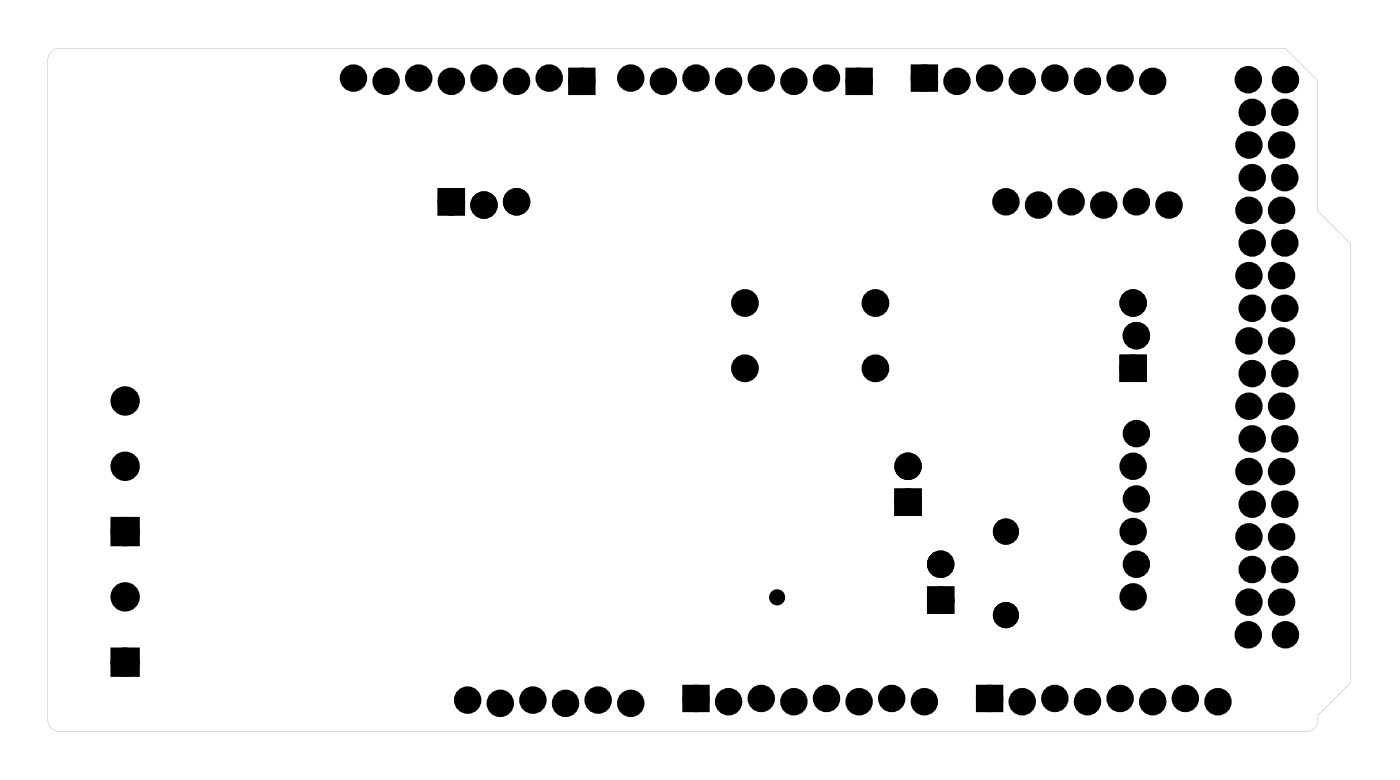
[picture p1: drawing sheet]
<svg xmlns="http://www.w3.org/2000/svg" width="109mm" height="61mm" viewBox="0 0 109 61" stroke-linecap="round" stroke-linejoin="round" font-family="sans-serif">
<g fill="#000">
<path d="M44.6 5.6h1.4v1.5h-1.4zM66.2 5.6h1.4v1.5h-1.4zM71.2 5.4h1.5v1.4h-1.5zM9 50.8h1.5v1.5h-1.5zM9 40.6h1.5v1.5h-1.5zM53.5 53.6h1.4v1.5h-1.4zM76.3 53.6h1.5v1.5h-1.5z"/>
<path d="M34.2 14.8h1.9v1.8h-1.9zM34.6 15.7a.55 .55 0 0 0 1.1 0 .55 .55 0 0 0-1.1 0z"/>
<path d="M34.2 14.8h1.9v1.8h-1.9zM34.6 15.7a.55 .55 0 0 0 1.1 0 .55 .55 0 0 0-1.1 0z"/>
<path d="M3.9 4.1l.3-.2 .3-.1h95.6l2.5 2.5v10.1l2.5 2.5v34.2l-2.5 2.5v.3a.89 .89 0 0 1-1 1h-96.9a.89 .89 0 0 1-1-1v-51.1l.1-.4zM3.9 4.1l-.1 .3-.1 .4v51.3a.9 .9 0 0 0 1 .8h97.1a1.02 1.02 0 0 0 .8-1.3l2.5-2.5v-34.2l-2.5-2.5v-10.1l-2.5-2.5h-95.6l-.3 .1z"/>
<path d="M87.3 27.7h1.9v1.9h-1.9zM87.7 28.7a.51 .51 0 0 0 1 0 .51 .51 0 0 0-1 0z"/>
<path d="M87.3 27.7h1.9v1.9h-1.9zM87.7 28.7a.51 .51 0 0 0 1 0 .51 .51 0 0 0-1 0z"/>
<path d="M69.8 38.1h1.8v1.9h-1.8zM70.2 39.1a.51 .51 0 0 0 1 0 .51 .51 0 0 0-1 0z"/>
<path d="M69.8 38.1h1.8v1.9h-1.8zM70.2 39.1a.51 .51 0 0 0 1 0 .51 .51 0 0 0-1 0z"/>
<path d="M72.3 45.7h1.9v1.9h-1.9zM72.7 46.7a.55 .55 0 0 0 1.1 0 .55 .55 0 0 0-1.1 0z"/>
<path d="M72.3 45.7h1.9v1.9h-1.9zM72.7 46.7a.55 .55 0 0 0 1.1 0 .55 .55 0 0 0-1.1 0z"/>
</g>
<g fill="#000">
<circle cx="27.5" cy="6.1" r=".72"/>
<circle cx="30.1" cy="6.3" r=".72"/>
<circle cx="32.6" cy="6.1" r=".72"/>
<circle cx="35.1" cy="15.7" r=".72"/>
<circle cx="35.1" cy="6.3" r=".72"/>
<circle cx="37.7" cy="16" r=".72"/>
<circle cx="37.7" cy="6.1" r=".72"/>
<circle cx="40.2" cy="15.7" r=".72"/>
<circle cx="40.2" cy="6.3" r=".72"/>
<circle cx="42.8" cy="6.1" r=".72"/>
<circle cx="45.3" cy="6.3" r=".72"/>
<circle cx="49.1" cy="6.1" r=".72"/>
<circle cx="51.7" cy="6.3" r=".72"/>
<circle cx="54.2" cy="6.1" r=".72"/>
<circle cx="56.7" cy="6.3" r=".72"/>
<circle cx="59.3" cy="6.1" r=".72"/>
<circle cx="61.8" cy="6.3" r=".72"/>
<circle cx="64.4" cy="6.1" r=".72"/>
<circle cx="66.9" cy="6.3" r=".72"/>
<circle cx="72" cy="6.1" r=".72"/>
<circle cx="74.5" cy="6.3" r=".72"/>
<circle cx="77.1" cy="6.1" r=".72"/>
<circle cx="78.3" cy="15.7" r=".72"/>
<circle cx="79.6" cy="6.3" r=".72"/>
<circle cx="80.9" cy="16" r=".72"/>
<circle cx="82.1" cy="6.1" r=".72"/>
<circle cx="83.4" cy="15.7" r=".72"/>
<circle cx="84.7" cy="6.3" r=".72"/>
<circle cx="85.9" cy="16" r=".72"/>
<circle cx="87.2" cy="6.1" r=".72"/>
<circle cx="88.5" cy="15.7" r=".72"/>
<circle cx="89.8" cy="6.3" r=".72"/>
<circle cx="91" cy="16" r=".72"/>
<circle cx="97.2" cy="6.2" r=".72"/>
<circle cx="97.2" cy="11.3" r=".72"/>
<circle cx="97.2" cy="16.4" r=".72"/>
<circle cx="97.5" cy="13.8" r=".72"/>
<circle cx="97.5" cy="8.7" r=".72"/>
<circle cx="97.5" cy="18.9" r=".72"/>
<circle cx="99.8" cy="11.3" r=".72"/>
<circle cx="99.8" cy="16.4" r=".72"/>
<circle cx="100" cy="13.8" r=".72"/>
<circle cx="100" cy="8.7" r=".72"/>
<circle cx="100" cy="18.9" r=".72"/>
<circle cx="100.1" cy="6.2" r=".72"/>
<circle cx="9.7" cy="36.3" r=".76"/>
<circle cx="9.7" cy="31.2" r=".76"/>
<circle cx="58" cy="28.7" r=".7"/>
<circle cx="58" cy="23.6" r=".7"/>
<circle cx="68.2" cy="28.7" r=".7"/>
<circle cx="68.2" cy="23.6" r=".7"/>
<circle cx="70.7" cy="36.3" r=".72"/>
<circle cx="70.7" cy="39.1" r=".72"/>
<circle cx="88.2" cy="23.6" r=".72"/>
<circle cx="88.2" cy="36.3" r=".72"/>
<circle cx="88.2" cy="28.7" r=".72"/>
<circle cx="88.5" cy="38.8" r=".72"/>
<circle cx="88.5" cy="33.7" r=".72"/>
<circle cx="88.5" cy="26.1" r=".72"/>
<circle cx="97.2" cy="21.4" r=".72"/>
<circle cx="97.2" cy="36.7" r=".72"/>
<circle cx="97.2" cy="31.6" r=".72"/>
<circle cx="97.2" cy="26.5" r=".72"/>
<circle cx="97.5" cy="24" r=".72"/>
<circle cx="97.5" cy="34.1" r=".72"/>
<circle cx="97.5" cy="39.2" r=".72"/>
<circle cx="97.5" cy="29.1" r=".72"/>
<circle cx="99.8" cy="21.4" r=".72"/>
<circle cx="99.8" cy="36.7" r=".72"/>
<circle cx="99.8" cy="31.6" r=".72"/>
<circle cx="99.8" cy="26.5" r=".72"/>
<circle cx="100" cy="24" r=".72"/>
<circle cx="100" cy="29.1" r=".72"/>
<circle cx="100" cy="39.2" r=".72"/>
<circle cx="100" cy="34.1" r=".72"/>
<circle cx="9.7" cy="46.4" r=".76"/>
<circle cx="9.7" cy="41.4" r=".76"/>
<circle cx="9.7" cy="51.5" r=".76"/>
<circle cx="36.4" cy="54.5" r=".72"/>
<circle cx="39" cy="54.7" r=".72"/>
<circle cx="41.5" cy="54.5" r=".72"/>
<circle cx="44" cy="54.7" r=".72"/>
<circle cx="46.6" cy="54.5" r=".72"/>
<circle cx="49.1" cy="54.7" r=".72"/>
<circle cx="54.2" cy="54.3" r=".72"/>
<circle cx="56.7" cy="54.6" r=".72"/>
<circle cx="59.3" cy="54.3" r=".72"/>
<circle cx="60.5" cy="46.5" r=".35"/>
<circle cx="61.8" cy="54.6" r=".72"/>
<circle cx="64.4" cy="54.3" r=".72"/>
<circle cx="66.9" cy="54.6" r=".72"/>
<circle cx="69.4" cy="54.3" r=".72"/>
<circle cx="72" cy="54.6" r=".72"/>
<circle cx="73.2" cy="46.7" r=".72"/>
<circle cx="73.2" cy="43.9" r=".72"/>
<circle cx="77.1" cy="54.3" r=".72"/>
<circle cx="78.3" cy="47.9" r=".67"/>
<circle cx="78.3" cy="41.4" r=".67"/>
<circle cx="79.6" cy="54.6" r=".72"/>
<circle cx="82.1" cy="54.3" r=".72"/>
<circle cx="84.7" cy="54.6" r=".72"/>
<circle cx="87.2" cy="54.3" r=".72"/>
<circle cx="88.2" cy="46.4" r=".72"/>
<circle cx="88.2" cy="41.4" r=".72"/>
<circle cx="88.5" cy="43.9" r=".72"/>
<circle cx="89.8" cy="54.6" r=".72"/>
<circle cx="92.3" cy="54.3" r=".72"/>
<circle cx="94.8" cy="54.6" r=".72"/>
<circle cx="97.2" cy="49.4" r=".72"/>
<circle cx="97.2" cy="41.8" r=".72"/>
<circle cx="97.2" cy="46.8" r=".72"/>
<circle cx="97.5" cy="44.3" r=".72"/>
<circle cx="99.8" cy="46.8" r=".72"/>
<circle cx="99.8" cy="41.8" r=".72"/>
<circle cx="100" cy="44.3" r=".72"/>
<circle cx="100.1" cy="49.4" r=".72"/>
</g>
<g fill="none" stroke="#000" stroke-width=".69" stroke-linecap="butt">
<path d="M44.6 5.6h1.4v1.5h-1.4zM66.2 5.6h1.4v1.5h-1.4zM71.2 5.4h1.5v1.4h-1.5zM53.5 53.6h1.4v1.5h-1.4zM76.3 53.6h1.5v1.5h-1.5z"/>
<circle cx="27.5" cy="6.1" r=".72"/>
<circle cx="30.1" cy="6.3" r=".72"/>
<circle cx="32.6" cy="6.1" r=".72"/>
<circle cx="35.1" cy="15.7" r=".72"/>
<circle cx="35.1" cy="6.3" r=".72"/>
<circle cx="37.7" cy="16" r=".72"/>
<circle cx="37.7" cy="6.1" r=".72"/>
<circle cx="40.2" cy="15.7" r=".72"/>
<circle cx="40.2" cy="6.3" r=".72"/>
<circle cx="42.8" cy="6.1" r=".72"/>
<circle cx="45.3" cy="6.3" r=".72"/>
<circle cx="49.1" cy="6.1" r=".72"/>
<circle cx="51.7" cy="6.3" r=".72"/>
<circle cx="54.2" cy="6.1" r=".72"/>
<circle cx="56.7" cy="6.3" r=".72"/>
<circle cx="59.3" cy="6.1" r=".72"/>
<circle cx="61.8" cy="6.3" r=".72"/>
<circle cx="64.4" cy="6.1" r=".72"/>
<circle cx="66.9" cy="6.3" r=".72"/>
<circle cx="72" cy="6.1" r=".72"/>
<circle cx="74.5" cy="6.3" r=".72"/>
<circle cx="77.1" cy="6.1" r=".72"/>
<circle cx="78.3" cy="15.7" r=".72"/>
<circle cx="79.6" cy="6.3" r=".72"/>
<circle cx="80.9" cy="16" r=".72"/>
<circle cx="82.1" cy="6.1" r=".72"/>
<circle cx="83.4" cy="15.7" r=".72"/>
<circle cx="84.7" cy="6.3" r=".72"/>
<circle cx="85.9" cy="16" r=".72"/>
<circle cx="87.2" cy="6.1" r=".72"/>
<circle cx="88.5" cy="15.7" r=".72"/>
<circle cx="89.8" cy="6.3" r=".72"/>
<circle cx="91" cy="16" r=".72"/>
<circle cx="97.2" cy="6.2" r=".72"/>
<circle cx="97.2" cy="11.3" r=".72"/>
<circle cx="97.2" cy="16.4" r=".72"/>
<circle cx="97.5" cy="13.8" r=".72"/>
<circle cx="97.5" cy="8.7" r=".72"/>
<circle cx="97.5" cy="18.9" r=".72"/>
<circle cx="99.8" cy="11.3" r=".72"/>
<circle cx="99.8" cy="16.4" r=".72"/>
<circle cx="100" cy="13.8" r=".72"/>
<circle cx="100" cy="8.7" r=".72"/>
<circle cx="100" cy="18.9" r=".72"/>
<circle cx="100.1" cy="6.2" r=".72"/>
<circle cx="70.7" cy="39.1" r=".72"/>
<circle cx="70.7" cy="36.3" r=".72"/>
<circle cx="88.2" cy="23.6" r=".72"/>
<circle cx="88.2" cy="28.7" r=".72"/>
<circle cx="88.2" cy="36.3" r=".72"/>
<circle cx="88.5" cy="26.1" r=".72"/>
<circle cx="88.5" cy="38.8" r=".72"/>
<circle cx="88.5" cy="33.7" r=".72"/>
<circle cx="97.2" cy="21.4" r=".72"/>
<circle cx="97.2" cy="26.5" r=".72"/>
<circle cx="97.2" cy="31.6" r=".72"/>
<circle cx="97.2" cy="36.7" r=".72"/>
<circle cx="97.5" cy="24" r=".72"/>
<circle cx="97.5" cy="29.1" r=".72"/>
<circle cx="97.5" cy="34.1" r=".72"/>
<circle cx="97.5" cy="39.2" r=".72"/>
<circle cx="99.8" cy="21.4" r=".72"/>
<circle cx="99.8" cy="36.7" r=".72"/>
<circle cx="99.8" cy="26.5" r=".72"/>
<circle cx="99.8" cy="31.6" r=".72"/>
<circle cx="100" cy="24" r=".72"/>
<circle cx="100" cy="29.1" r=".72"/>
<circle cx="100" cy="34.1" r=".72"/>
<circle cx="100" cy="39.2" r=".72"/>
<circle cx="36.4" cy="54.5" r=".72"/>
<circle cx="39" cy="54.7" r=".72"/>
<circle cx="41.5" cy="54.5" r=".72"/>
<circle cx="44" cy="54.7" r=".72"/>
<circle cx="46.6" cy="54.5" r=".72"/>
<circle cx="49.1" cy="54.7" r=".72"/>
<circle cx="54.2" cy="54.3" r=".72"/>
<circle cx="56.7" cy="54.6" r=".72"/>
<circle cx="59.3" cy="54.3" r=".72"/>
<circle cx="61.8" cy="54.6" r=".72"/>
<circle cx="64.4" cy="54.3" r=".72"/>
<circle cx="66.9" cy="54.6" r=".72"/>
<circle cx="69.4" cy="54.3" r=".72"/>
<circle cx="72" cy="54.6" r=".72"/>
<circle cx="73.2" cy="46.7" r=".72"/>
<circle cx="73.2" cy="43.9" r=".72"/>
<circle cx="77.1" cy="54.3" r=".72"/>
<circle cx="78.3" cy="41.4" r=".67"/>
<circle cx="78.3" cy="47.9" r=".67"/>
<circle cx="79.6" cy="54.6" r=".72"/>
<circle cx="82.1" cy="54.3" r=".72"/>
<circle cx="84.7" cy="54.6" r=".72"/>
<circle cx="87.2" cy="54.3" r=".72"/>
<circle cx="88.2" cy="41.4" r=".72"/>
<circle cx="88.2" cy="46.4" r=".72"/>
<circle cx="88.5" cy="43.9" r=".72"/>
<circle cx="89.8" cy="54.6" r=".72"/>
<circle cx="92.3" cy="54.3" r=".72"/>
<circle cx="94.8" cy="54.6" r=".72"/>
<circle cx="97.2" cy="49.4" r=".72"/>
<circle cx="97.2" cy="41.8" r=".72"/>
<circle cx="97.2" cy="46.8" r=".72"/>
<circle cx="97.5" cy="44.3" r=".72"/>
<circle cx="99.8" cy="41.8" r=".72"/>
<circle cx="99.8" cy="46.8" r=".72"/>
<circle cx="100" cy="44.3" r=".72"/>
<circle cx="100.1" cy="49.4" r=".72"/>
</g>
<g fill="none" stroke="#000" stroke-width=".25">
<path d="M27.4 6.1h.1M34.2 14.8h1.9v1.8h-1.9zM40.2 6.3h.1M69.8 38.1h1.8v1.9h-1.8zM87.3 27.7h1.9v1.9h-1.9zM72.3 45.7h1.9v1.9h-1.9z"/>
<circle cx="35.1" cy="15.7" r=".51"/>
<circle cx="70.7" cy="39.1" r=".51"/>
<circle cx="88.2" cy="28.7" r=".51"/>
<circle cx="73.2" cy="46.7" r=".51"/>
</g>
<g fill="none" stroke="#000" stroke-width=".76" stroke-linecap="butt">
<path d="M9 40.6h1.5v1.5h-1.5zM9 50.8h1.5v1.5h-1.5z"/>
<circle cx="9.7" cy="36.3" r=".76"/>
<circle cx="9.7" cy="31.2" r=".76"/>
<circle cx="58" cy="28.7" r=".7"/>
<circle cx="58" cy="23.6" r=".7"/>
<circle cx="68.2" cy="28.7" r=".7"/>
<circle cx="68.2" cy="23.6" r=".7"/>
<circle cx="9.7" cy="41.4" r=".76"/>
<circle cx="9.7" cy="51.5" r=".76"/>
<circle cx="9.7" cy="46.4" r=".76"/>
</g>
<circle cx="60.5" cy="46.5" r=".35" fill="none" stroke="#000" stroke-width=".55"/>
</svg>
